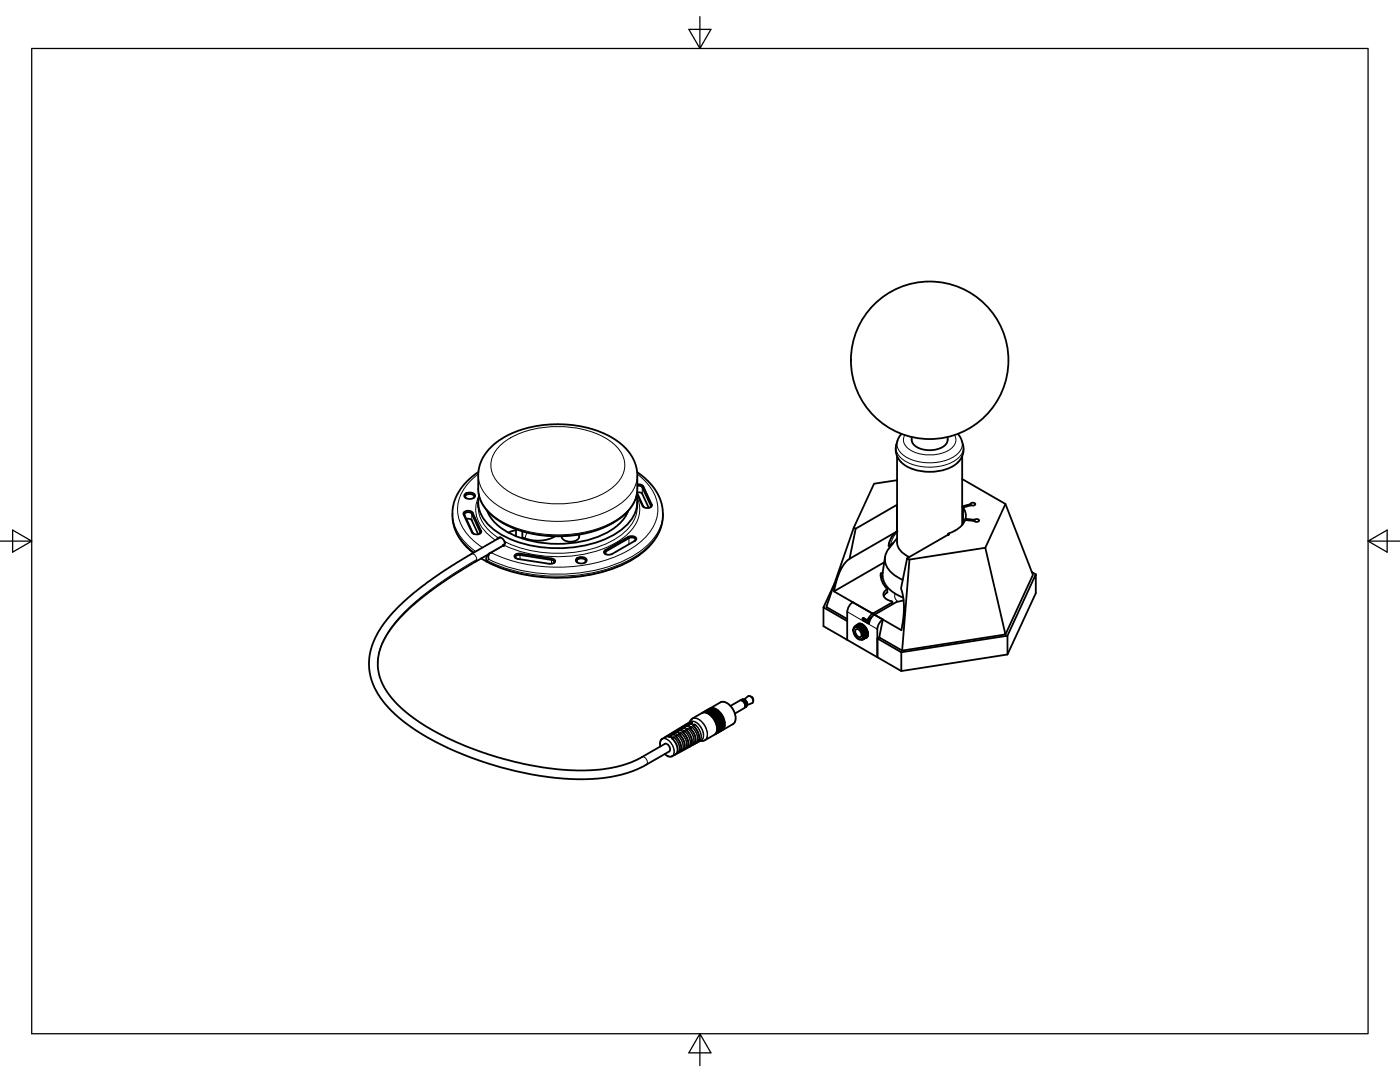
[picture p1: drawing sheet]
<svg xmlns="http://www.w3.org/2000/svg" width="279mm" height="216mm" viewBox="0 0 279 216" stroke-linecap="round" stroke-linejoin="round" font-family="sans-serif">
<!-- layer: Visible Narrow -->
<g fill="none" stroke="#000" stroke-width=".2">
<path d="M95.5 97.5a7.5 7.5 0 0 0 4 6.2 24.4 24.4 0 0 0 23.6 0 7.8 7.8 0 0 0 4.1-6.2M95.5 94.9a7.5 7.5 0 0 0 4 6.1 24.4 24.4 0 0 0 23.6 0 7.8 7.8 0 0 0 4.1-6.1M95.5 94.6a9 9 0 0 0-4.2 7.4 9.5 9.5 0 0 0 5 7.3M95.6 99a6.1 6.1 0 0 0 1.5 7.4l1.8 1.4M99.8 88.9a16.8 16.8 0 0 1 11.5-3.8 17.4 17.4 0 0 1 11.5 3.8 5.1 5.1 0 0 1 0 7.9 16.8 16.8 0 0 1-11.5 3.7 17.4 17.4 0 0 1-11.5-3.7 5.1 5.1 0 0 1 0-7.9zM127 99a6.1 6.1 0 0 1-1.4 7.2 19.6 19.6 0 0 1-12.5 4.8 25.4 25.4 0 0 1-12.5-2.2l.3-.6M127.2 94.6a9 9 0 0 1 4.1 7.5 9.5 9.5 0 0 1-5 7.1 30.1 30.1 0 0 1-20.6 3.5 26.9 26.9 0 0 1-7.6-2.4M128.4 97.1l-.2 .2v1.3M178.9 88.7a3.1 3.1 0 0 0 2.2 3.5 10.2 10.2 0 0 0 10.2-.8 2.67 2.67 0 0 0 .9-2.7M179.1 88a2.99 2.99 0 0 0 2.1 3.4 9.9 9.9 0 0 0 9.9-.8 2.58 2.58 0 0 0 .9-2.6M180.6 86.8a2.19 2.19 0 0 0 1.1 3 7.9 7.9 0 0 0 8.2-.4 2.02 2.02 0 0 0 .6-2.6M90.3 102.5a9.6 9.6 0 0 0 4.6 7.5"/>
<path d="M90.3 102.9a9.5 9.5 0 0 0 4.3 7.3M92.5 102.6l.2 .1M93.2 109.2l1.3 1.1M94.1 110.5a1.02 1.02 0 0 1 .9 1.5M94.2 106.2l.2 .2M94.3 102.3l-.2 .2v1.3M95.1 111.7l-4.6 2.8-4.3 2.9-3 2.4-2.7 2.6-2.5 2.9-1.3 2.1-1 2.6-.3 2.5M95.4 101.2a7.4 7.4 0 0 0 3.9 6M96 106l-.2 .4M96 111.4h.1M97.1 111.8v-.6l.3-.4a.77 .77 0 0 0-.2 1.3M97.1 111.8l.1 .3"/>
<path d="M97.2 112.1h.1M97.2 110.7l.3 .1M97.5 102.1v.5M99.4 107.4l-.1-.2-.2 .4M100.2 104.3a24.6 24.6 0 0 0 22.3 0M100.6 108.8l-2.6 1.5M100.7 108.1l.2 .1M101.5 106.3l.5 .3M103.8 110.5v1.1M105.2 106.3l-.3 .5-.1 .6M110.1 111.4v1.1M120.8 109.8l.1 .2v.6"/>
<path d="M125.1 102.2v.4M125.4 107.1l.1 .3v1.2M127.2 101.2a7.8 7.8 0 0 1-4.4 6.3 24.8 24.8 0 0 1-21.8 .7M128.2 101l.2 .1M129.4 109.2a23.4 23.4 0 0 1-13.4 5.7 32.5 32.5 0 0 1-18.7-2.8M130.1 100.7l-.2 .4M132.3 102.5a9.5 9.5 0 0 1-4.3 7.3 29.4 29.4 0 0 1-18.9 4.7 35.8 35.8 0 0 1-11.6-2.8l-.4 .1M132.3 102.9a9.5 9.5 0 0 1-4.4 7.4 29.7 29.7 0 0 1-19.2 4.6 29.8 29.8 0 0 1-11.5-3.1M177.4 108.8v.1M177.7 108.8h-.3M177.7 108.8v.1M178.3 106.7l-.5 .8-.4 1.3"/>
<path d="M178.6 118.5v.8l.6 .8M179 106.3l-.7 .9-.6 1.6 .6-.5M179 100.8v5.2M169.1 122.1l6 3.4M170.7 125a1.69 1.69 0 0 1 1.4 2.6M170.9 124.9a1.69 1.69 0 0 1 1.5 2.5M171.1 124.7a1.69 1.69 0 0 1 1.5 2.6M171.4 124.6a1.69 1.69 0 0 1 1.4 2.6M171.5 125a2.27 2.27 0 0 1 1 1.8M171.7 124.4h-.1M171.7 124.9a2.27 2.27 0 0 1 1 1.8M171.8 124.4l-.2 .1"/>
<path d="M171.9 124.8a2.27 2.27 0 0 1 1.1 1.8M172.2 124.6a2.27 2.27 0 0 1 1 1.8M172.6 123.6l-.3 .2M173.1 127h.1M173.2 126.9l-.1 .1M173.3 123.6v.5M173.4 124.2l-.2 .2M174 123.1l-.8 .4M178 120.2v.4M128.2 151a1.02 1.02 0 0 1 .8 1.6M131.8 148.9a.96 .96 0 0 1 .1-1.2 .96 .96 0 0 1 1.2-.1 2.61 2.61 0 0 1 1.2 3.1 1.03 1.03 0 0 1-1.6-.3M132.2 147.4a1.82 1.82 0 0 1 2.1 1.4l.1 .3a1.53 1.53 0 0 1-.2 1.8"/>
<path d="M133.6 147h-.8M133.6 147h-.1M133.7 147h.1M133.8 146.5l.2-.1h.7l-.5 .2M133.9 146.9h.1M133.9 146.8h-.3l-.5 .1M134 146.8l-.5 .2M134 146.8h-.1M134 146.8h-.8M134 147.3h.1M134 147.2h.1M134.1 147.3a2.7 2.7 0 0 1 .9 3l-.2 .2"/>
<path d="M134.1 147.2l-.1 .1M134.1 147.2v.1M134.2 146.6h-.7M134.3 147v.1M134.3 146.6h-.1M134.3 147.1h.1M134.3 147.1l-.2 .1M134.3 147.1v.4M134.4 147.1a2.53 2.53 0 0 1 .9 3.1l-.3 .1M134.4 147.1v.6M134.4 146.6h.1M134.5 147.1h-.1"/>
<path d="M134.5 147.1l-.2-.1-.3 .3M134.5 147.1a2.7 2.7 0 0 1 1 3l-.3 .2M134.6 146l.5-.1 .3 .1M134.6 146.4l.1 .1M134.6 146.4v.1M134.7 146.5h.1M134.7 146.3l-.8 .1M134.7 146.4h.1M134.8 146.9a2.75 2.75 0 0 1 1 3l-.3 .3M134.8 146.7v.1M134.8 146.8v.1M134.8 146.8l-.1 .1"/>
<path d="M134.8 146.8l.3-.1v.5M135 146.2h-.8M135 146.6v.5M135 146.2h.1M135.2 146.2h.1M135.2 146.6l-.5 .2v.1M135.2 146.6a2.75 2.75 0 0 1 1 3.1l-.3 .2M135.2 146.6v.1a3 3 0 0 1 1 2.8l-.4 .5M135.3 145.5l.5-.1 .3 .2M135.3 146h.1M135.3 146v.1M135.3 146l-.6-.1-.2 .2"/>
<path d="M135.4 146h.1M135.4 145.9l-.4 .3M135.5 146.3v.1M135.5 146.5l-.1-.2 .4-.1a2.83 2.83 0 0 1 1.1 3.1l-.2 .2M135.5 146.5a2.75 2.75 0 0 1 1 3l-.3 .2M135.5 146.4v.1M135.7 146.2v.5M135.7 145.8h-.8M135.8 146.3a2.6 2.6 0 0 1 1 3.1l-.3 .2M135.8 146.3l-.3 .1M135.8 146.3v.5M135.9 145.7h.1"/>
<path d="M135.9 146.2l-.1 .1M136 145.1l.5-.1 .3 .2M136.1 145.6h.1M136.1 145.6l-.5-.1-.4 .2M136.1 145.5v.1l-.4 .2M136.2 146a2.77 2.77 0 0 1 1 3.1l-.3 .3M136.2 145.9v.1M136.2 146h.1M136.2 146l.3-.1v.5M136.2 146v.1M136.4 145.8v.4M136.4 145.3h.1"/>
<path d="M136.6 145.9a2.74 2.74 0 0 1 1 2.9l-.4 .4M136.6 145.8a2.85 2.85 0 0 1 1 3.1l-.2 .2M136.6 145.3h.1M136.6 145.8h-.2l-.3 .1 .1 .2M136.7 144.7l.5-.1 .3 .1M136.8 145.2h.1M136.8 145.1h-.5l-.4 .2M136.8 145.1l-.3 .3h-.9M136.9 145.6a2.82 2.82 0 0 1 1 3.1l-.3 .3M136.9 145.5v.1M136.9 145.6h.1M137.1 145.4v.4"/>
<path d="M137.1 144.9h-.8M137.2 145.4l-.3 .2M137.2 145.4v.6M137.3 145.4a2.68 2.68 0 0 1 1 3.2l-.2 .1M137.3 145.4a2.79 2.79 0 0 1 1 3l-.4 .4M137.3 144.9h.1M137.3 145.4l-.5 .1 .1 .1M137.5 144.7v.1M137.5 144.7l-.5-.1-.4 .2M137.5 144.8h.1M137.5 144.7l-.4 .2M137.6 145.1h.1"/>
<path d="M137.6 145.2a2.78 2.78 0 0 1 1 3.2l-.2 .2M137.6 145.1v.1M137.6 145.2h.1M137.7 144.1a1.37 1.37 0 0 1 1.9 .5 2.38 2.38 0 0 1 .5 3.1l-.3 .1M137.8 144a1.95 1.95 0 0 1 2.2 1.5 1.8 1.8 0 0 1-.1 2.3M137.8 144.9v.1M137.8 144.5h.1M137.8 145h.2M137.8 145l-.2 .1M137.8 145v.4M137.8 143.8a1.34 1.34 0 0 1 2.2 .3 3 3 0 0 1 .8 3.5l-.7 .2M138 145v.5"/>
<path d="M138 145a2.81 2.81 0 0 1 1 3l-.4 .4M138 145a2.72 2.72 0 0 1 1 3.2l-.2 .1M138 144.5h.1M138 145l-.2-.1-.2 .2M138.2 144.3l-.2 .2-.5-.1-.5 .1M138.2 144.3v.1M138.2 144.3h.1M138.2 143.4a2.21 2.21 0 0 1 2.5 1.4 2.21 2.21 0 0 1 0 2.9M138.2 144.2l-.8 .1M138.2 144.2h-.5l-.4 .2M138.3 144.8h.1M138.3 144.8a2.82 2.82 0 0 1 1 3.2l-.2 .2"/>
<path d="M138.3 144.6v.1M138.3 144.7v.1M138.5 144.5v.1M138.5 144.6h.2M138.5 144.6l-.2 .1M138.5 144.6v.4M138.7 144.6v.5M138.7 144.6a2.86 2.86 0 0 1 1.1 3l-.5 .4M138.7 144.5l-.4 .2v.1M138.7 144.5v.1M138.7 144.5a2.79 2.79 0 0 1 1 3.3l-.2 .2M140.1 142.3a2.21 2.21 0 0 1 2.5 1.4 2.21 2.21 0 0 1 0 2.9"/>
<path d="M140.3 142.1a2.21 2.21 0 0 1 2.5 1.5 2.21 2.21 0 0 1 0 2.9M140.4 142.2a2.22 2.22 0 0 1 2.3 1.4 2.22 2.22 0 0 1 .1 2.8M140.4 142.1a2.21 2.21 0 0 1 2.5 1.4 2.21 2.21 0 0 1 0 2.9M140.7 141.9a2.21 2.21 0 0 1 2.5 1.5 2.21 2.21 0 0 1 0 2.9M140.7 142a2.22 2.22 0 0 1 2.4 1.4 2.22 2.22 0 0 1 .1 2.8M140.8 141.9a2.21 2.21 0 0 1 2.5 1.4 2.21 2.21 0 0 1 0 2.9M141 142.2a3.2 3.2 0 0 1 2.1 3.6M141 141.7a2.21 2.21 0 0 1 2.5 1.5 2.21 2.21 0 0 1 0 2.9M141.1 141.8a2.22 2.22 0 0 1 2.4 1.4 2.22 2.22 0 0 1 0 2.8M141.1 141.7a2.21 2.21 0 0 1 2.6 1.4 2.21 2.21 0 0 1 0 2.9M141.4 142a3.2 3.2 0 0 1 2 3.6M141.4 141.5a2.21 2.21 0 0 1 2.5 1.5 2.21 2.21 0 0 1 0 2.9"/>
<path d="M141.4 141.6a2.22 2.22 0 0 1 2.4 1.4 2.22 2.22 0 0 1 .1 2.8M141.5 141.5a2.21 2.21 0 0 1 2.5 1.4 2.21 2.21 0 0 1 0 2.9M141.6 142.6a3.6 3.6 0 0 1 1.5 2.6M141.7 141.8a3.2 3.2 0 0 1 2.1 3.6M141.7 141.3a2.21 2.21 0 0 1 2.5 1.5 2.21 2.21 0 0 1 0 2.9M141.8 141.4a2.22 2.22 0 0 1 2.4 1.4 2.22 2.22 0 0 1 0 2.8M141.9 142.4a3.6 3.6 0 0 1 1.5 2.5M142.1 141.6a3.2 3.2 0 0 1 2 3.6M142.3 142.2a3.6 3.6 0 0 1 1.5 2.6M142.4 141.4a3.2 3.2 0 0 1 2.1 3.6M142.7 142a3.6 3.6 0 0 1 1.5 2.5M143 141.7a3.6 3.6 0 0 1 1.5 2.6"/>
<path d="M143.8 140.1a2.21 2.21 0 0 1 2.5 1.5 2.21 2.21 0 0 1 0 2.9"/>
</g>
<!-- layer: Visible -->
<g fill="none" stroke="#000" stroke-width=".36">
<path d="M92.7 98.7a1.33 1.33 0 0 1 2.1 .2 1.24 1.24 0 0 1-2.2 0zM93 99.4l-.2-.3a1.08 1.08 0 0 1 1.8 0l-.2 .3M95.5 94.2l-1.8 1.3-1.7 2-1.1 1.9-.5 2-.1 2 .4 2 .9 1.9 1.6 1.9M95.6 98.9a6.5 6.5 0 0 0 2.7 6.6 22.1 22.1 0 0 0 15 3.8 19.1 19.1 0 0 0 11.7-4.5 6.2 6.2 0 0 0 2-5.8M97.7 89.5l1.8-1.6 2.4-1.3 3.2-1.2 3.7-.6 4-.1 3 .3 3.4 .9 2.7 1.3 1.8 1.2 1.9 1.9 1.1 2.1 .5 2.2v3.5l-.6 2-1.4 2.1-2.2 1.7a23.3 23.3 0 0 1-23.7-.2l-1.4-1.1-1.3-1.4-.7-1.4-.4-1.6-.1-3.7 .3-1.5 .7-1.8zM127.1 98.5l1.1 2.5M127.1 98.3l1.3 2.8M127.1 98.3h.7l.4 .3M127.1 94.2l1.7 1.3 1.8 2 1.1 2 .5 1.8v2.4l-.4 2-1.2 2.1-1.3 1.4M127.2 97h.6l.4 .2M127.2 96.7h.7l.5 .3M128.2 97.3l1.7 3.6-.1 .3"/>
<path d="M128.2 98.6l1.3 2.7M128.4 97.1l1.7 3.8a1.18 1.18 0 0 1-1.8 .1M179 95.8l-4.6 .7-4 8.8M179 91v17.2a3.5 3.5 0 0 0 2.5 3M179.9 86.6l-.7 1-.4 1.8 .1 1.2 .8 1.4a6.1 6.1 0 0 0 4.1 2 8.4 8.4 0 0 0 7.5-1.9l.8-1.3 .2-1.2-.4-1.8-.7-1.2M181.9 87.2a2.18 2.18 0 0 0 2.1 2.4 5.2 5.2 0 0 0 4.8-.9l.2-.5 .1-1M192 95.6l8.7 5 5.4 14.1-5.4 11.9M192 91v13.7M92.5 102.6l1.7 3.6a1.2 1.2 0 0 0 1.8 0v-.2M92.5 102.6v-.2a1.18 1.18 0 0 1 1.9-.1l1.6 3.7M93.1 103.6l.4-.1 .6 .2 1.3 2.9M93.2 109.2l1.3 1.1"/>
<path d="M95.4 100.2v1M95.8 106.2l-1.6-3.7-.4-.2a.79 .79 0 0 0-1.1 .4l1.8 3.8M95.8 106.1l-.1 .4M96 111.4l1.2 .7M96 111.4h.1M97.2 101.9a10.3 10.3 0 0 0 6.8 5.5 22.6 22.6 0 0 0 17.9-1.6 8.4 8.4 0 0 0 3.5-3.8M97.5 110.7v.1M98 110.3l-.5 .3v1M99.4 107.5l.3-.3 .6 .3 .4 .7-.1 .4-3 1.8M99.8 107.2l-8.5 5-4.7 3.1-5.2 4-3.6 3.6a14.5 14.5 0 0 0-4.2 9.6l.4 2.7 1 2.4 1.3 2.1 2.2 2.5a50.8 50.8 0 0 0 19.9 10.5l4.5 1.2 6.5 1.1 5 .5 4.6-.1 4.1-.6 3.4-1 2-1 5.2-3a1.11 1.11 0 0 0-1-1.4l-5 2.9-1.5 .7-2.9 1-3 .5-3.4 .2-4.5-.1-4-.5-5.6-1.1-5.3-1.5-4.6-1.7-3.5-1.5-4.4-2.4-3.3-2.3-2.9-2.6-2-2.7-1-2.3a10.5 10.5 0 0 1 2.1-9.3l1.4-1.9 1.7-1.7 4-3.5 5.8-4 6.8-4M100.5 108.8h.1M103 105.8l-1.5 .5"/>
<path d="M103 105.6v1.4M103 111.4l-.1-.3a.83 .83 0 0 1 .9-.4l6.7 1.2a.3 .3 0 0 1 0 .5M103.3 111.5l6.3 1M103.4 111.5l-.4-.1-.3-.3a.81 .81 0 0 1 1.1-.6l6.3 .9 .3 .1 .4 .4a.81 .81 0 0 1-1.2 .6M104.2 106v1.5M110.8 107a7.6 7.6 0 0 1-6.6 .3M112.1 107.1a1.81 1.81 0 0 0 2.3 .9 1.25 1.25 0 0 0 1.2-.9M112.1 107v.1M115 111.5a1.33 1.33 0 0 1 2.1 .3 1.24 1.24 0 0 1-2.2 0zM115.3 112.3l-.2-.4a1.08 1.08 0 0 1 1.8 0l-.2 .4M115.6 106.7v.4M120.8 109.8l-.3 .4a1.13 1.13 0 0 0 1.6 .3l4.6-2.6 .3-.4a1.13 1.13 0 0 0-1.6-.4l-4.6 2.7"/>
<path d="M126.6 108l.2-.2a.79 .79 0 0 0-1.3-.4l-4.6 2.6-.2 .4 .2 .2M127.2 100.2v1M128.4 101.1l.2 .1M129.4 109.2a23.4 23.4 0 0 1-13.5 5.8 32.3 32.3 0 0 1-18.7-2.9M166.5 116.5l-2.2 4.7M170.8 105.5l8.2-4.8v5.3M175.8 115v-.6a3.9 3.9 0 0 0 1.3 3.2 1.1 1.1 0 0 0-.8 1 1.1 1.1 0 0 0 .8 1.1l.8 .3M175.8 114.4l.4-.1a4.7 4.7 0 0 0 3.2 4.6l.9 .4M176.1 115l-.3 .1M176.5 112.2l-10.1 5.8M176.6 111.1l-.5 3.2M177.1 117.6v.6l-.7 .7"/>
<path d="M177.9 120l.2 .1-.1 .1M179 106h.1M179 106l-1.1 1.1-.3 .8-.2 1h.3l.5-.5M179 106l-9.5 5.5M179 100.7h.1M179 107.4l-1.6 2a3.5 3.5 0 0 0 1 5.3l1.8 1M179 106.3h.1M180.4 119.7l-1.4 .4-4.5 2.6 5.4 3.1 .4-2.8 .1-2.1-.3-2.3-.3-1.2 1.2-6 .5 .3-1.5 18.1-4.5-2.6 .7-3.6-1.7-.9-.5 .5-.5 1M189.2 106.6v.1M189.3 106.7l-8.3 4.7M189.4 106.4l-.1 .2M190.6 105.8l-1.2 .6"/>
<path d="M192.2 101.2v.1M192.2 101.3v3.2M192.2 101.3a2.65 2.65 0 0 1 .5 2.2M192.6 103.8l-.7 1.1-1.3 1M192.7 103.8h-.1M192.7 103.5v.3M192.7 103.5h.1M192.7 103.5l1.8 .2v.3M193.7 100.6v.3M193.7 100.6l-1.7 .4M193.7 100.6a.49 .49 0 0 1 .5-.3 .49 .49 0 0 1 .4 .4l-2.4 .6M194.5 103.7l.6-.1 .3 .3-.5 .2-.5-.2-1.8-.1"/>
<path d="M196.6 109.3l-15.1 2.4M200.7 100.6l-4.1 8.7 4.1 17.3-20.7 3.2M205.9 114.2l.8 .4M148 139.7a.85 .85 0 0 1 1 .3 .85 .85 0 0 1 0 1M148 139.7h-.2M148 139.6a.94 .94 0 0 1 .8 1.5M148 139.8l.6 .5 .2 .6M148.5 139.6l.8-.7a.88 .88 0 0 1 .9 .5 .88 .88 0 0 1-.1 .9l-1 .4M148.5 139.6l.2 .1M148.7 139.7a.92 .92 0 0 1 .4 .9M149.8 138.9l.3 .2M150.1 139.1l.2 .3v.5"/>
<path d="M169.1 123.9l-4.8-2.7v3.7l4.8 2.8M170.5 125.1a1.27 1.27 0 0 1 1.7 1 1.13 1.13 0 0 1-.3 1.6 1.81 1.81 0 0 1-1.4-2.6zM170.5 125.1a1.14 1.14 0 0 1 1.7 .7 1.14 1.14 0 0 1-.2 1.8M170.6 125.2a1.55 1.55 0 0 1 1.4 2.3 1.55 1.55 0 0 1-1.4-2.3zM170.7 125l-.1 .1M170.7 125h.1M170.7 125a1.79 1.79 0 0 1 1.7 2.3l-.2 .2M170.8 124.9a1.19 1.19 0 0 1 1.6 .8 1.19 1.19 0 0 1-.1 1.8M170.9 125.6a1.04 1.04 0 0 1 .9 1.5 1.04 1.04 0 0 1-.9-1.5zM170.9 124.9h-.1M170.9 124.8a1.79 1.79 0 0 1 1.7 2.4l-.2 .2M171.1 124.8h.1"/>
<path d="M171.2 124.7a1.79 1.79 0 0 1 1.6 2.4l-.2 .2M171.3 124.6a1.64 1.64 0 0 1 1.9 1.7 .7 .7 0 0 1-.4 .9h.2M171.4 125.1h.1M171.4 124.4l-.1 .2a1.19 1.19 0 0 1 1.6 .8 1.19 1.19 0 0 1-.1 1.8M171.6 124.4h.1M171.6 124.5h-.1M171.7 124.9h.1M171.7 124.4l-.2 .1M171.9 124.8h.1M172.1 124.7h.1M172.1 127.6h-.1M172.4 127.4l-.1 .1"/>
<path d="M172.4 123.4l.1 .2 1 .6M172.5 126.9h.1M172.6 127.3h-.1a1.19 1.19 0 0 0 .1-1.7 1.19 1.19 0 0 0-1.6-.8l.2-.3a1.62 1.62 0 0 1 2 1.5 .91 .91 0 0 1-.7 1.4M172.7 126.7h.1M172.8 123.6v.2M173 126.6h.1M173.1 127h.1M173.2 123.7v.3M173.2 127h-.2M173.2 126.4v.1M173.4 123.6v.5M173.5 123.5l-.1 .6"/>
<path d="M173.9 123.3l-.8 .4M173.9 123.2v.1M174.2 122.4l-4-2.2a2.49 2.49 0 0 0-1.1 1.9v5.6M174.2 122.4l-7.8-4.4 .6-2.2 .8-2.1 .7-1.2 1-1 1.3-6-.4-.2-5.5 15.8 4.2 2.4M174.2 122.4l-.5 .5-.6 .8-.8-.4-.2 .1 .1 .4 1 .6 .2-.2M175.1 127.4l4.8 2.8v3.7M175.5 127.2l-.4 .2v3.7M176.2 123.6a2.48 2.48 0 0 0-1.1 1.9v5.6M178 120.2l-3.8 2.2M178.1 120.1v.5M179.9 130.2l21.2-3.3v3.7M201.1 126.9l5.6-12.3v3.8l-5.6 12.2-21.2 3.3-10.8-6.2"/>
<path d="M134 146.9l-.3 .1h-.8l-.9 .5-.3 .6 .1 .8M134 147.3l.7 .7 .4 .7 .1 .8-.1 .6-.2 .4-1 .5-.6-.1-.6-.4M134.7 146.5l-.3 .1-.7-.1-.7 .5M134.7 146.9l.9 1 .4 1.2-.2 .8-.8 .5M135.4 146l-.3 .2-.7-.1-.7 .5M135.5 146.5l.8 .9 .4 1.3-.2 .9-.8 .4M136.1 145.6l-.3 .2-.7-.1-.7 .4M136.2 146l.8 1 .4 1.3-.3 .9-.7 .4M136.8 145.2l-.3 .2-.8-.1-.6 .4M136.9 145.6l.8 1 .4 1.3-.2 .8-.8 .5M137.5 144.8l-.3 .1h-.8l-.6 .4M137.6 145.2l.9 1.1 .3 1.2-.2 .9-.8 .4"/>
<path d="M137.6 144.1l.5-.7 2.3-1.2h.5l.6 .3 1.1 1.3 .5 1.6-.2 .9-2.3 1.4-.9 .1M137.8 144l-.6 .4M138.2 144.3l-.3 .2-.8-.1-.6 .5M138.3 144.8l.9 1.1 .4 1.2-.3 .9-.7 .4M139.9 147.8l-.6 .2M140.2 142.2l.6-.2 .6 .1 .7 .4 .8 1 .4 .9 .1 1.1-.2 .7-.5 .3M140.5 142l.7-.2h.5l.8 .5 .9 1.1 .4 1.1v.7l-.3 .8-.5 .3M140.9 141.8l.5-.2 .8 .1 .7 .4 .7 .9 .5 1.1 .1 .9-.3 .8-.5 .3M141.3 141.6l.5-.2 .7 .1 .8 .5 .7 1 .4 .9 .1 1-.3 .7-.5 .3M141.6 141.4l2.2-1.3 .5-.1 1.1 .5 1 1.2 .4 1.4-.2 1-.3 .4-2.2 1.2M145.8 140.9l1.9-1.1a1.02 1.02 0 0 1 .9 1.5M148.5 141.3l-1.8 1.1"/>
<path d="M148.7 140.9v.1M148.9 141l-.2 .2"/>
<circle cx="185.5" cy="71.9" r="15.7"/>
</g>
<g fill="#000" stroke="#000" stroke-width=".2">
<circle cx="100.5" cy="108.8" r=".17"/>
<circle cx="100.6" cy="108.8" r=".17"/>
<circle cx="179" cy="106" r=".17"/>
<circle cx="189.3" cy="106.7" r=".17"/>
<circle cx="192.2" cy="101.3" r=".17"/>
<circle cx="170.9" cy="124.8" r=".17"/>
<circle cx="171.1" cy="124.7" r=".17"/>
<circle cx="172.2" cy="127.6" r=".17"/>
<circle cx="172.4" cy="127.4" r=".17"/>
<circle cx="172.8" cy="127.2" r=".17"/>
<circle cx="174.2" cy="122.4" r=".17"/>
<circle cx="174.5" cy="122.7" r=".17"/>
</g>
<!-- layer: Visible Narrow -->
<g fill="#000" stroke="#000" stroke-width=".2">
<circle cx="177.4" cy="108.8" r=".08"/>
<circle cx="179" cy="106" r=".08"/>
<circle cx="189.3" cy="106.7" r=".08"/>
</g>
<!-- layer: Border -->
<path d="M6.3 9.7h266.7v196.6h-266.7zM139.7 3.3v6.4l2.2-3.8h-4.4l2.2 3.8M0 108h6.3l-3.8-2.2v4.4l3.8-2.2M273 108l3.8 2.2v-4.4l-3.8 2.2h6.4M139.7 206.3l-2.2 3.8h4.4l-2.2-3.8v6.3" fill="none" stroke="#000" stroke-width=".25"/>
</svg>
